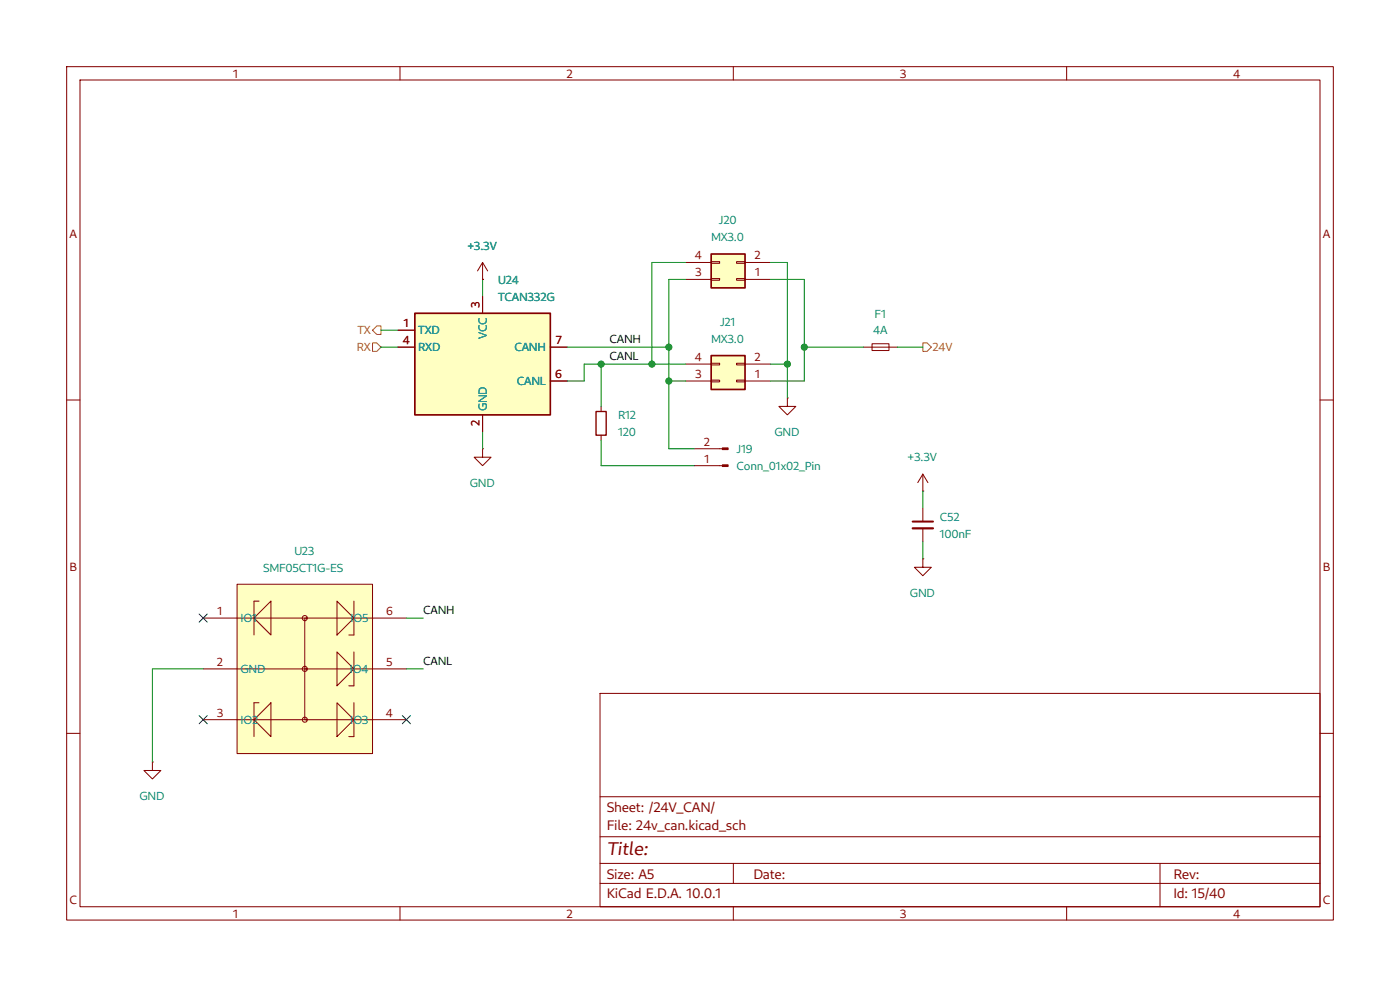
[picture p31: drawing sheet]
(kicad_sch
 (version 20250114)
 (generator "eeschema")
 (generator_version "9.0")
 (paper "A5")
 (lib_symbols
  (symbol "Connector:Conn_01x02_Pin"
   (pin_names
    (offset 1.016) (hide yes)) (exclude_from_sim no) (in_bom yes) (on_board yes)
   (property "Reference" "J" (at 0 2.54 0) (effects (font (size 1.27 1.27))))
   (property "Value" "Conn_01x02_Pin" (at 0 -5.08 0) (effects (font (size 1.27 1.27))))
   (property "Footprint" "" (at 0 0 0) (effects (font (size 1.27 1.27)) (hide yes)))
   (property "Datasheet" "~" (at 0 0 0) (effects (font (size 1.27 1.27)) (hide yes)))
   (property "Description" "Generic connector, single row, 01x02, script generated" (at 0 0 0) (effects (font (size 1.27 1.27)) (hide yes)))
   (property "ki_locked" "" (at 0 0 0) (effects (font (size 1.27 1.27))))
   (symbol "Conn_01x02_Pin_1_1"
    (rectangle (start 0.8636 0.127) (end 0 -0.127) (stroke (width 0.1524) (type default)) (fill (type outline)))
    (rectangle (start 0.8636 -2.413) (end 0 -2.667) (stroke (width 0.1524) (type default)) (fill (type outline)))
    (polyline (pts (xy 1.27 0) (xy 0.8636 0)) (stroke (width 0.1524) (type default)) (fill (type none)))
    (polyline (pts (xy 1.27 -2.54) (xy 0.8636 -2.54)) (stroke (width 0.1524) (type default)) (fill (type none)))
    (pin passive line (at 5.08 0 180) (length 3.81) (name "Pin_1" (effects (font (size 1.27 1.27)))) (number "1" (effects (font (size 1.27 1.27)))))
    (pin passive line (at 5.08 -2.54 180) (length 3.81) (name "Pin_2" (effects (font (size 1.27 1.27)))) (number "2" (effects (font (size 1.27 1.27))))))
   (embedded_fonts no))
  (symbol "Connector_Generic:Conn_02x02_Top_Bottom"
   (pin_names
    (offset 1.016) (hide yes)) (exclude_from_sim no) (in_bom yes) (on_board yes)
   (property "Reference" "J" (at 1.27 2.54 0) (effects (font (size 1.27 1.27))))
   (property "Value" "Conn_02x02_Top_Bottom" (at 1.27 -5.08 0) (effects (font (size 1.27 1.27))))
   (property "Footprint" "" (at 0 0 0) (effects (font (size 1.27 1.27)) (hide yes)))
   (property "Datasheet" "~" (at 0 0 0) (effects (font (size 1.27 1.27)) (hide yes)))
   (property "Description" "Generic connector, double row, 02x02, top/bottom pin numbering scheme (row 1: 1...pins_per_row, row2: pins_per_row+1 ... num_pins), script generated (kicad-library-utils/schlib/autogen/connector/)" (at 0 0 0) (effects (font (size 1.27 1.27)) (hide yes)))
   (symbol "Conn_02x02_Top_Bottom_1_1"
    (rectangle (start -1.27 1.27) (end 3.81 -3.81) (stroke (width 0.254) (type default)) (fill (type background)))
    (rectangle (start -1.27 0.127) (end 0 -0.127) (stroke (width 0.1524) (type default)) (fill (type none)))
    (rectangle (start -1.27 -2.413) (end 0 -2.667) (stroke (width 0.1524) (type default)) (fill (type none)))
    (rectangle (start 3.81 0.127) (end 2.54 -0.127) (stroke (width 0.1524) (type default)) (fill (type none)))
    (rectangle (start 3.81 -2.413) (end 2.54 -2.667) (stroke (width 0.1524) (type default)) (fill (type none)))
    (pin passive line (at -5.08 0 0) (length 3.81) (name "Pin_1" (effects (font (size 1.27 1.27)))) (number "1" (effects (font (size 1.27 1.27)))))
    (pin passive line (at -5.08 -2.54 0) (length 3.81) (name "Pin_2" (effects (font (size 1.27 1.27)))) (number "2" (effects (font (size 1.27 1.27)))))
    (pin passive line (at 7.62 0 180) (length 3.81) (name "Pin_3" (effects (font (size 1.27 1.27)))) (number "3" (effects (font (size 1.27 1.27)))))
    (pin passive line (at 7.62 -2.54 180) (length 3.81) (name "Pin_4" (effects (font (size 1.27 1.27)))) (number "4" (effects (font (size 1.27 1.27))))))
   (embedded_fonts no))
  (symbol "Device:C_Small"
   (pin_numbers (hide yes))
   (pin_names
    (offset 0.254) (hide yes)) (exclude_from_sim no) (in_bom yes) (on_board yes)
   (property "Reference" "C" (at 0.254 1.778 0) (effects (font (size 1.27 1.27)) (justify left)))
   (property "Value" "C_Small" (at 0.254 -2.032 0) (effects (font (size 1.27 1.27)) (justify left)))
   (property "Footprint" "" (at 0 0 0) (effects (font (size 1.27 1.27)) (hide yes)))
   (property "Datasheet" "~" (at 0 0 0) (effects (font (size 1.27 1.27)) (hide yes)))
   (property "Description" "Unpolarized capacitor, small symbol" (at 0 0 0) (effects (font (size 1.27 1.27)) (hide yes)))
   (symbol "C_Small_0_1"
    (polyline (pts (xy -1.524 0.508) (xy 1.524 0.508)) (stroke (width 0.3048) (type default)) (fill (type none)))
    (polyline (pts (xy -1.524 -0.508) (xy 1.524 -0.508)) (stroke (width 0.3302) (type default)) (fill (type none))))
   (symbol "C_Small_1_1"
    (pin passive line (at 0 2.54 270) (length 2.032) (name "~" (effects (font (size 1.27 1.27)))) (number "1" (effects (font (size 1.27 1.27)))))
    (pin passive line (at 0 -2.54 90) (length 2.032) (name "~" (effects (font (size 1.27 1.27)))) (number "2" (effects (font (size 1.27 1.27))))))
   (embedded_fonts no))
  (symbol "Device:Fuse_Small"
   (pin_numbers (hide yes))
   (pin_names
    (offset 0.254) (hide yes)) (exclude_from_sim no) (in_bom yes) (on_board yes)
   (property "Reference" "F" (at 0 -1.524 0) (effects (font (size 1.27 1.27))))
   (property "Value" "Fuse_Small" (at 0 1.524 0) (effects (font (size 1.27 1.27))))
   (property "Footprint" "" (at 0 0 0) (effects (font (size 1.27 1.27)) (hide yes)))
   (property "Datasheet" "~" (at 0 0 0) (effects (font (size 1.27 1.27)) (hide yes)))
   (property "Description" "Fuse, small symbol" (at 0 0 0) (effects (font (size 1.27 1.27)) (hide yes)))
   (symbol "Fuse_Small_0_1"
    (rectangle (start -1.27 0.508) (end 1.27 -0.508) (stroke (width 0) (type default)) (fill (type none)))
    (polyline (pts (xy -1.27 0) (xy 1.27 0)) (stroke (width 0) (type default)) (fill (type none))))
   (symbol "Fuse_Small_1_1"
    (pin passive line (at -2.54 0 0) (length 1.27) (name "~" (effects (font (size 1.27 1.27)))) (number "1" (effects (font (size 1.27 1.27)))))
    (pin passive line (at 2.54 0 180) (length 1.27) (name "~" (effects (font (size 1.27 1.27)))) (number "2" (effects (font (size 1.27 1.27))))))
   (embedded_fonts no))
  (symbol "Device:R_Small"
   (pin_numbers (hide yes))
   (pin_names
    (offset 0.254) (hide yes)) (exclude_from_sim no) (in_bom yes) (on_board yes)
   (property "Reference" "R" (at 0.762 0.508 0) (effects (font (size 1.27 1.27)) (justify left)))
   (property "Value" "R_Small" (at 0.762 -1.016 0) (effects (font (size 1.27 1.27)) (justify left)))
   (property "Footprint" "" (at 0 0 0) (effects (font (size 1.27 1.27)) (hide yes)))
   (property "Datasheet" "~" (at 0 0 0) (effects (font (size 1.27 1.27)) (hide yes)))
   (property "Description" "Resistor, small symbol" (at 0 0 0) (effects (font (size 1.27 1.27)) (hide yes)))
   (symbol "R_Small_0_1"
    (rectangle (start -0.762 1.778) (end 0.762 -1.778) (stroke (width 0.2032) (type default)) (fill (type none))))
   (symbol "R_Small_1_1"
    (pin passive line (at 0 2.54 270) (length 0.762) (name "~" (effects (font (size 1.27 1.27)))) (number "1" (effects (font (size 1.27 1.27)))))
    (pin passive line (at 0 -2.54 90) (length 0.762) (name "~" (effects (font (size 1.27 1.27)))) (number "2" (effects (font (size 1.27 1.27))))))
   (embedded_fonts no))
  (symbol "Interface_CAN_LIN:TCAN332G" (exclude_from_sim no) (in_bom yes) (on_board yes)
   (property "Reference" "U" (at -10.16 8.89 0) (effects (font (size 1.27 1.27)) (justify left)))
   (property "Value" "TCAN332G" (at 2.54 8.89 0) (effects (font (size 1.27 1.27)) (justify left)))
   (property "Footprint" "" (at 0 -12.7 0) (effects (font (size 1.27 1.27)
    (italic yes)) (hide yes)))
   (property "Datasheet" "http://www.ti.com/lit/ds/symlink/tcan337.pdf" (at 0 0 0) (effects (font (size 1.27 1.27)) (hide yes)))
   (property "Description" "High-Speed CAN Transceiver with CAN FD, 5Mbps, 3.3V supply, SOT-23-8/SOIC-8" (at 0 0 0) (effects (font (size 1.27 1.27)) (hide yes)))
   (symbol "TCAN332G_0_1"
    (rectangle (start -10.16 7.62) (end 10.16 -7.62) (stroke (width 0.254) (type default)) (fill (type background))))
   (symbol "TCAN332G_1_1"
    (pin input line (at -12.7 5.08 0) (length 2.54) (name "TXD" (effects (font (size 1.27 1.27)))) (number "1" (effects (font (size 1.27 1.27)))))
    (pin tri_state line (at -12.7 2.54 0) (length 2.54) (name "RXD" (effects (font (size 1.27 1.27)))) (number "4" (effects (font (size 1.27 1.27)))))
    (pin no_connect line (at -10.16 -2.54 0) (length 2.54) (hide yes) (name "NC" (effects (font (size 1.27 1.27)))) (number "5" (effects (font (size 1.27 1.27)))))
    (pin no_connect line (at -10.16 -5.08 0) (length 2.54) (hide yes) (name "NC" (effects (font (size 1.27 1.27)))) (number "8" (effects (font (size 1.27 1.27)))))
    (pin power_in line (at 0 10.16 270) (length 2.54) (name "VCC" (effects (font (size 1.27 1.27)))) (number "3" (effects (font (size 1.27 1.27)))))
    (pin power_in line (at 0 -10.16 90) (length 2.54) (name "GND" (effects (font (size 1.27 1.27)))) (number "2" (effects (font (size 1.27 1.27)))))
    (pin bidirectional line (at 12.7 2.54 180) (length 2.54) (name "CANH" (effects (font (size 1.27 1.27)))) (number "7" (effects (font (size 1.27 1.27)))))
    (pin bidirectional line (at 12.7 -2.54 180) (length 2.54) (name "CANL" (effects (font (size 1.27 1.27)))) (number "6" (effects (font (size 1.27 1.27))))))
   (embedded_fonts no))
  (symbol "LCSC:SMF05CT1G-ES" (exclude_from_sim no) (in_bom yes) (on_board yes)
   (property "Reference" "U" (at 0 12.7 0) (effects (font (size 1.27 1.27))))
   (property "Value" "SMF05CT1G-ES" (at 0 -12.7 0) (effects (font (size 1.27 1.27))))
   (property "Footprint" "easyeda2kicad:SOT-363_L2.0-W1.3-P0.65-LS2.1-BR" (at 0 -15.24 0) (effects (font (size 1.27 1.27)) (hide yes)))
   (property "Datasheet" "" (at 0 0 0) (effects (font (size 1.27 1.27)) (hide yes)))
   (property "Description" "" (at 0 0 0) (effects (font (size 1.27 1.27)) (hide yes)))
   (property "LCSC Part" "C5180312" (at 0 -17.78 0) (effects (font (size 1.27 1.27)) (hide yes)))
   (symbol "SMF05CT1G-ES_0_1"
    (rectangle (start -10.16 12.7) (end 10.16 -12.7) (stroke (width 0) (type default)) (fill (type background)))
    (polyline (pts (xy -10.16 7.62) (xy 10.16 7.62)) (stroke (width 0) (type default)) (fill (type none)))
    (polyline (pts (xy -10.16 0) (xy 0 0)) (stroke (width 0) (type default)) (fill (type none)))
    (polyline (pts (xy -10.16 -7.62) (xy 10.16 -7.62)) (stroke (width 0) (type default)) (fill (type none)))
    (polyline (pts (xy -7.62 10.16) (xy -6.86 10.16)) (stroke (width 0) (type default)) (fill (type none)))
    (polyline (pts (xy -7.62 5.08) (xy -7.62 10.16)) (stroke (width 0) (type default)) (fill (type none)))
    (polyline (pts (xy -7.62 -5.08) (xy -6.86 -5.08)) (stroke (width 0) (type default)) (fill (type none)))
    (polyline (pts (xy -7.62 -10.16) (xy -7.62 -5.08)) (stroke (width 0) (type default)) (fill (type none)))
    (polyline (pts (xy -5.08 10.16) (xy -7.62 7.62) (xy -5.08 5.08) (xy -5.08 10.16)) (stroke (width 0) (type default)) (fill (type background)))
    (polyline (pts (xy -5.08 -5.08) (xy -7.62 -7.62) (xy -5.08 -10.16) (xy -5.08 -5.08)) (stroke (width 0) (type default)) (fill (type background)))
    (circle (center 0 7.62) (radius 0.38) (stroke (width 0) (type default)) (fill (type none)))
    (polyline (pts (xy 0 0) (xy 10.16 0)) (stroke (width 0) (type default)) (fill (type none)))
    (circle (center 0 0) (radius 0.38) (stroke (width 0) (type default)) (fill (type none)))
    (polyline (pts (xy 0 -7.62) (xy 0 7.62)) (stroke (width 0) (type default)) (fill (type none)))
    (circle (center 0 -7.62) (radius 0.38) (stroke (width 0) (type default)) (fill (type none)))
    (arc (start 0.25 7.62) (mid 0.25 7.62) (end 0.25 7.62) (stroke (width 0) (type default)) (fill (type none)))
    (arc (start 0.25 0) (mid 0.25 0) (end 0.25 0) (stroke (width 0) (type default)) (fill (type none)))
    (arc (start 0.25 -7.62) (mid 0.25 -7.62) (end 0.25 -7.62) (stroke (width 0) (type default)) (fill (type none)))
    (polyline (pts (xy 4.83 5.08) (xy 7.37 7.62) (xy 4.83 10.16) (xy 4.83 5.08)) (stroke (width 0) (type default)) (fill (type background)))
    (polyline (pts (xy 4.83 -2.54) (xy 7.37 0) (xy 4.83 2.54) (xy 4.83 -2.54)) (stroke (width 0) (type default)) (fill (type background)))
    (polyline (pts (xy 4.83 -10.16) (xy 7.37 -7.62) (xy 4.83 -5.08) (xy 4.83 -10.16)) (stroke (width 0) (type default)) (fill (type background)))
    (polyline (pts (xy 7.37 10.16) (xy 7.37 5.08)) (stroke (width 0) (type default)) (fill (type none)))
    (polyline (pts (xy 7.37 5.08) (xy 6.6 5.08)) (stroke (width 0) (type default)) (fill (type none)))
    (polyline (pts (xy 7.37 2.54) (xy 7.37 -2.54)) (stroke (width 0) (type default)) (fill (type none)))
    (polyline (pts (xy 7.37 -2.54) (xy 6.6 -2.54)) (stroke (width 0) (type default)) (fill (type none)))
    (polyline (pts (xy 7.37 -5.08) (xy 7.37 -10.16)) (stroke (width 0) (type default)) (fill (type none)))
    (polyline (pts (xy 7.37 -10.16) (xy 6.6 -10.16)) (stroke (width 0) (type default)) (fill (type none)))
    (pin input line (at -15.24 7.62 0) (length 5.08) (name "IO1" (effects (font (size 1.27 1.27)))) (number "1" (effects (font (size 1.27 1.27)))))
    (pin input line (at -15.24 0 0) (length 5.08) (name "GND" (effects (font (size 1.27 1.27)))) (number "2" (effects (font (size 1.27 1.27)))))
    (pin input line (at -15.24 -7.62 0) (length 5.08) (name "IO2" (effects (font (size 1.27 1.27)))) (number "3" (effects (font (size 1.27 1.27)))))
    (pin input line (at 15.24 7.62 180) (length 5.08) (name "IO5" (effects (font (size 1.27 1.27)))) (number "6" (effects (font (size 1.27 1.27)))))
    (pin input line (at 15.24 0 180) (length 5.08) (name "IO4" (effects (font (size 1.27 1.27)))) (number "5" (effects (font (size 1.27 1.27)))))
    (pin input line (at 15.24 -7.62 180) (length 5.08) (name "IO3" (effects (font (size 1.27 1.27)))) (number "4" (effects (font (size 1.27 1.27))))))
   (embedded_fonts no))
  (symbol "power:+3.3V"
   (power)
   (pin_numbers (hide yes))
   (pin_names
    (offset 0) (hide yes)) (exclude_from_sim no) (in_bom yes) (on_board yes)
   (property "Reference" "#PWR" (at 0 -3.81 0) (effects (font (size 1.27 1.27)) (hide yes)))
   (property "Value" "+3.3V" (at 0 3.556 0) (effects (font (size 1.27 1.27))))
   (property "Footprint" "" (at 0 0 0) (effects (font (size 1.27 1.27)) (hide yes)))
   (property "Datasheet" "" (at 0 0 0) (effects (font (size 1.27 1.27)) (hide yes)))
   (property "Description" "Power symbol creates a global label with name \"+3.3V\"" (at 0 0 0) (effects (font (size 1.27 1.27)) (hide yes)))
   (symbol "+3.3V_0_1"
    (polyline (pts (xy -0.762 1.27) (xy 0 2.54)) (stroke (width 0) (type default)) (fill (type none)))
    (polyline (pts (xy 0 2.54) (xy 0.762 1.27)) (stroke (width 0) (type default)) (fill (type none)))
    (polyline (pts (xy 0 0) (xy 0 2.54)) (stroke (width 0) (type default)) (fill (type none))))
   (symbol "+3.3V_1_1"
    (pin power_in line (at 0 0 90) (length 0) (name "~" (effects (font (size 1.27 1.27)))) (number "1" (effects (font (size 1.27 1.27))))))
   (embedded_fonts no))
  (symbol "power:GND"
   (power)
   (pin_numbers (hide yes))
   (pin_names
    (offset 0) (hide yes)) (exclude_from_sim no) (in_bom yes) (on_board yes)
   (property "Reference" "#PWR" (at 0 -6.35 0) (effects (font (size 1.27 1.27)) (hide yes)))
   (property "Value" "GND" (at 0 -3.81 0) (effects (font (size 1.27 1.27))))
   (property "Footprint" "" (at 0 0 0) (effects (font (size 1.27 1.27)) (hide yes)))
   (property "Datasheet" "" (at 0 0 0) (effects (font (size 1.27 1.27)) (hide yes)))
   (property "Description" "Power symbol creates a global label with name \"GND\" , ground" (at 0 0 0) (effects (font (size 1.27 1.27)) (hide yes)))
   (symbol "GND_0_1"
    (polyline (pts (xy 0 0) (xy 0 -1.27) (xy 1.27 -1.27) (xy 0 -2.54) (xy -1.27 -1.27) (xy 0 -1.27)) (stroke (width 0) (type default)) (fill (type none))))
   (symbol "GND_1_1"
    (pin power_in line (at 0 0 270) (length 0) (name "~" (effects (font (size 1.27 1.27)))) (number "1" (effects (font (size 1.27 1.27))))))
   (embedded_fonts no)))
 (junction
  (at 118.11 54.61)
  (diameter 0)
  (color 0 0 0 0))
 (junction
  (at 90.17 54.61)
  (diameter 0)
  (color 0 0 0 0))
 (junction
  (at 120.65 52.07)
  (diameter 0)
  (color 0 0 0 0))
 (junction
  (at 97.79 54.61)
  (diameter 0)
  (color 0 0 0 0))
 (junction
  (at 100.33 52.07)
  (diameter 0)
  (color 0 0 0 0))
 (junction
  (at 100.33 57.15)
  (diameter 0)
  (color 0 0 0 0))
 (no_connect
  (at 60.96 107.95))
 (no_connect
  (at 30.48 107.95))
 (no_connect
  (at 30.48 92.71))
 (wire
  (pts (xy 134.62 52.07) (xy 138.43 52.07))
  (stroke (width 0) (type default)))
 (wire
  (pts (xy 97.79 54.61) (xy 102.87 54.61))
  (stroke (width 0) (type default)))
 (wire
  (pts (xy 22.86 114.3) (xy 22.86 100.33))
  (stroke (width 0) (type default)))
 (wire
  (pts (xy 85.09 52.07) (xy 100.33 52.07))
  (stroke (width 0) (type default)))
 (wire
  (pts (xy 72.39 41.91) (xy 72.39 44.45))
  (stroke (width 0) (type default)))
 (wire
  (pts (xy 97.79 54.61) (xy 97.79 39.37))
  (stroke (width 0) (type default)))
 (wire
  (pts (xy 90.17 66.04) (xy 90.17 69.85))
  (stroke (width 0) (type default)))
 (wire
  (pts (xy 90.17 54.61) (xy 90.17 60.96))
  (stroke (width 0) (type default)))
 (wire
  (pts (xy 138.43 73.66) (xy 138.43 76.2))
  (stroke (width 0) (type default)))
 (wire
  (pts (xy 57.15 52.07) (xy 59.69 52.07))
  (stroke (width 0) (type default)))
 (wire
  (pts (xy 87.63 57.15) (xy 87.63 54.61))
  (stroke (width 0) (type default)))
 (wire
  (pts (xy 115.57 57.15) (xy 120.65 57.15))
  (stroke (width 0) (type default)))
 (wire
  (pts (xy 100.33 52.07) (xy 100.33 57.15))
  (stroke (width 0) (type default)))
 (wire
  (pts (xy 22.86 100.33) (xy 30.48 100.33))
  (stroke (width 0) (type default)))
 (wire
  (pts (xy 120.65 57.15) (xy 120.65 52.07))
  (stroke (width 0) (type default)))
 (wire
  (pts (xy 118.11 39.37) (xy 115.57 39.37))
  (stroke (width 0) (type default)))
 (wire
  (pts (xy 100.33 57.15) (xy 102.87 57.15))
  (stroke (width 0) (type default)))
 (wire
  (pts (xy 57.15 49.53) (xy 59.69 49.53))
  (stroke (width 0) (type default)))
 (wire
  (pts (xy 100.33 41.91) (xy 102.87 41.91))
  (stroke (width 0) (type default)))
 (wire
  (pts (xy 100.33 67.31) (xy 104.14 67.31))
  (stroke (width 0) (type default)))
 (wire
  (pts (xy 115.57 54.61) (xy 118.11 54.61))
  (stroke (width 0) (type default)))
 (wire
  (pts (xy 120.65 41.91) (xy 120.65 52.07))
  (stroke (width 0) (type default)))
 (wire
  (pts (xy 138.43 81.28) (xy 138.43 83.82))
  (stroke (width 0) (type default)))
 (wire
  (pts (xy 115.57 41.91) (xy 120.65 41.91))
  (stroke (width 0) (type default)))
 (wire
  (pts (xy 85.09 57.15) (xy 87.63 57.15))
  (stroke (width 0) (type default)))
 (wire
  (pts (xy 120.65 52.07) (xy 129.54 52.07))
  (stroke (width 0) (type default)))
 (wire
  (pts (xy 60.96 100.33) (xy 63.5 100.33))
  (stroke (width 0) (type default)))
 (wire
  (pts (xy 87.63 54.61) (xy 90.17 54.61))
  (stroke (width 0) (type default)))
 (wire
  (pts (xy 100.33 52.07) (xy 100.33 41.91))
  (stroke (width 0) (type default)))
 (wire
  (pts (xy 72.39 64.77) (xy 72.39 67.31))
  (stroke (width 0) (type default)))
 (wire
  (pts (xy 100.33 57.15) (xy 100.33 67.31))
  (stroke (width 0) (type default)))
 (wire
  (pts (xy 118.11 54.61) (xy 118.11 59.69))
  (stroke (width 0) (type default)))
 (wire
  (pts (xy 60.96 92.71) (xy 63.5 92.71))
  (stroke (width 0) (type default)))
 (wire
  (pts (xy 90.17 69.85) (xy 104.14 69.85))
  (stroke (width 0) (type default)))
 (wire
  (pts (xy 97.79 39.37) (xy 102.87 39.37))
  (stroke (width 0) (type default)))
 (wire
  (pts (xy 118.11 39.37) (xy 118.11 54.61))
  (stroke (width 0) (type default)))
 (wire
  (pts (xy 90.17 54.61) (xy 97.79 54.61))
  (stroke (width 0) (type default)))
 (label "CANL"
  (at 63.5 100.33 0)
  (effects (font (size 1.27 1.27)) (justify left bottom)))
 (label "CANH"
  (at 91.44 52.07 0)
  (effects (font (size 1.27 1.27)) (justify left bottom)))
 (label "CANH"
  (at 63.5 92.71 0)
  (effects (font (size 1.27 1.27)) (justify left bottom)))
 (label "CANL"
  (at 91.44 54.61 0)
  (effects (font (size 1.27 1.27)) (justify left bottom)))
 (hierarchical_label "24V"
  (shape output)
  (at 138.43 52.07 0)
  (effects (font (size 1.27 1.27)) (justify left)))
 (hierarchical_label "RX"
  (shape input)
  (at 57.15 52.07 180)
  (effects (font (size 1.27 1.27)) (justify right)))
 (hierarchical_label "TX"
  (shape output)
  (at 57.15 49.53 180)
  (effects (font (size 1.27 1.27)) (justify right)))
 (symbol
  (lib_id "LCSC:SMF05CT1G-ES")
  (at 45.72 100.33 0)
  (unit 1)
  (exclude_from_sim no)
  (in_bom yes)
  (on_board yes)
  (dnp no)
  (fields_autoplaced yes)
  (property "Reference" "U23" (at 45.72 82.55 0) (effects (font (size 1.27 1.27))))
  (property "Value" "SMF05CT1G-ES" (at 45.72 85.09 0) (effects (font (size 1.27 1.27))))
  (property "Footprint" "Package_TO_SOT_SMD:SOT-363_SC-70-6" (at 45.72 115.57 0) (effects (font (size 1.27 1.27)) (hide yes)))
  (property "Datasheet" "" (at 45.72 100.33 0) (effects (font (size 1.27 1.27)) (hide yes)))
  (property "Description" "" (at 45.72 100.33 0) (effects (font (size 1.27 1.27)) (hide yes)))
  (property "LCSC Part" "C5180312" (at 45.72 118.11 0) (effects (font (size 1.27 1.27)) (hide yes)))
  (property "LCSC" "C5180312" (at 45.72 82.55 0) (effects (font (size 1.27 1.27)) (hide yes)))
  (pin "2")
  (pin "6")
  (pin "1")
  (pin "3")
  (pin "4")
  (pin "5"))
 (symbol
  (lib_id "power:GND")
  (at 72.39 67.31 0)
  (unit 1)
  (exclude_from_sim no)
  (in_bom yes)
  (on_board yes)
  (dnp no)
  (fields_autoplaced yes)
  (property "Reference" "#PWR0127" (at 72.39 73.66 0) (effects (font (size 1.27 1.27)) (hide yes)))
  (property "Value" "GND" (at 72.39 72.39 0) (effects (font (size 1.27 1.27))))
  (property "Footprint" "" (at 72.39 67.31 0) (effects (font (size 1.27 1.27)) (hide yes)))
  (property "Datasheet" "" (at 72.39 67.31 0) (effects (font (size 1.27 1.27)) (hide yes)))
  (property "Description" "Power symbol creates a global label with name \"GND\" , ground" (at 72.39 67.31 0) (effects (font (size 1.27 1.27)) (hide yes)))
  (pin "1"))
 (symbol
  (lib_id "Device:Fuse_Small")
  (at 132.08 52.07 0)
  (unit 1)
  (exclude_from_sim no)
  (in_bom yes)
  (on_board yes)
  (dnp no)
  (fields_autoplaced yes)
  (property "Reference" "F1" (at 132.08 46.99 0) (effects (font (size 1.27 1.27))))
  (property "Value" "4A" (at 132.08 49.53 0) (effects (font (size 1.27 1.27))))
  (property "Footprint" "Fuse:Fuseholder_Littelfuse_Nano2_154x" (at 132.08 52.07 0) (effects (font (size 1.27 1.27)) (hide yes)))
  (property "Datasheet" "~" (at 132.08 52.07 0) (effects (font (size 1.27 1.27)) (hide yes)))
  (property "Description" "Fuse, small symbol" (at 132.08 52.07 0) (effects (font (size 1.27 1.27)) (hide yes)))
  (property "LCSC" "C108518" (at 132.08 46.99 0) (effects (font (size 1.27 1.27)) (hide yes)))
  (pin "1")
  (pin "2"))
 (symbol
  (lib_id "Interface_CAN_LIN:TCAN332G")
  (at 72.39 54.61 0)
  (unit 1)
  (exclude_from_sim no)
  (in_bom yes)
  (on_board yes)
  (dnp no)
  (fields_autoplaced yes)
  (property "Reference" "U24" (at 74.7296 41.91 0) (effects (font (size 1.27 1.27)) (justify left)))
  (property "Value" "TCAN332G" (at 74.7296 44.45 0) (effects (font (size 1.27 1.27)) (justify left)))
  (property "Footprint" "Package_SO:SOIC-8_3.9x4.9mm_P1.27mm" (at 72.39 67.31 0) (effects (font (size 1.27 1.27)
    (italic yes)) (hide yes)))
  (property "Datasheet" "http://www.ti.com/lit/ds/symlink/tcan337.pdf" (at 72.39 54.61 0) (effects (font (size 1.27 1.27)) (hide yes)))
  (property "Description" "High-Speed CAN Transceiver with CAN FD, 5Mbps, 3.3V supply, SOT-23-8/SOIC-8" (at 72.39 54.61 0) (effects (font (size 1.27 1.27)) (hide yes)))
  (property "LCSC" "C191010" (at 74.7296 41.91 0) (effects (font (size 1.27 1.27)) (hide yes)))
  (pin "6")
  (pin "7")
  (pin "1")
  (pin "4")
  (pin "5")
  (pin "8")
  (pin "3")
  (pin "2"))
 (symbol
  (lib_id "power:+3.3V")
  (at 72.39 41.91 0)
  (unit 1)
  (exclude_from_sim no)
  (in_bom yes)
  (on_board yes)
  (dnp no)
  (fields_autoplaced yes)
  (property "Reference" "#PWR0126" (at 72.39 45.72 0) (effects (font (size 1.27 1.27)) (hide yes)))
  (property "Value" "+3.3V" (at 72.39 36.83 0) (effects (font (size 1.27 1.27))))
  (property "Footprint" "" (at 72.39 41.91 0) (effects (font (size 1.27 1.27)) (hide yes)))
  (property "Datasheet" "" (at 72.39 41.91 0) (effects (font (size 1.27 1.27)) (hide yes)))
  (property "Description" "Power symbol creates a global label with name \"+3.3V\"" (at 72.39 41.91 0) (effects (font (size 1.27 1.27)) (hide yes)))
  (pin "1"))
 (symbol
  (lib_id "Device:R_Small")
  (at 90.17 63.5 0)
  (unit 1)
  (exclude_from_sim no)
  (in_bom yes)
  (on_board yes)
  (dnp no)
  (fields_autoplaced yes)
  (property "Reference" "R12" (at 92.71 62.23 0) (effects (font (size 1.27 1.27)) (justify left)))
  (property "Value" "120" (at 92.71 64.77 0) (effects (font (size 1.27 1.27)) (justify left)))
  (property "Footprint" "Resistor_SMD:R_0603_1608Metric" (at 90.17 63.5 0) (effects (font (size 1.27 1.27)) (hide yes)))
  (property "Datasheet" "~" (at 90.17 63.5 0) (effects (font (size 1.27 1.27)) (hide yes)))
  (property "Description" "Resistor, small symbol" (at 90.17 63.5 0) (effects (font (size 1.27 1.27)) (hide yes)))
  (property "LCSC" "C22787" (at 92.71 62.23 0) (effects (font (size 1.27 1.27)) (hide yes)))
  (pin "1")
  (pin "2"))
 (symbol
  (lib_id "Connector_Generic:Conn_02x02_Top_Bottom")
  (at 110.49 41.91 180)
  (unit 1)
  (exclude_from_sim no)
  (in_bom yes)
  (on_board yes)
  (dnp no)
  (fields_autoplaced yes)
  (property "Reference" "J20" (at 109.22 33.02 0) (effects (font (size 1.27 1.27))))
  (property "Value" "MX3.0" (at 109.22 35.56 0) (effects (font (size 1.27 1.27))))
  (property "Footprint" "Connector_Molex:Molex_Micro-Fit_3.0_43045-0412_2x02_P3.00mm_Vertical" (at 110.49 41.91 0) (effects (font (size 1.27 1.27)) (hide yes)))
  (property "Datasheet" "~" (at 110.49 41.91 0) (effects (font (size 1.27 1.27)) (hide yes)))
  (property "Description" "Generic connector, double row, 02x02, top/bottom pin numbering scheme (row 1: 1...pins_per_row, row2: pins_per_row+1 ... num_pins), script generated (kicad-library-utils/schlib/autogen/connector/)" (at 110.49 41.91 0) (effects (font (size 1.27 1.27)) (hide yes)))
  (property "LCSC" "C277721" (at 109.22 33.02 0) (effects (font (size 1.27 1.27)) (hide yes)))
  (pin "4")
  (pin "2")
  (pin "1")
  (pin "3"))
 (symbol
  (lib_id "power:+3.3V")
  (at 138.43 73.66 0)
  (unit 1)
  (exclude_from_sim no)
  (in_bom yes)
  (on_board yes)
  (dnp no)
  (fields_autoplaced yes)
  (property "Reference" "#PWR0129" (at 138.43 77.47 0) (effects (font (size 1.27 1.27)) (hide yes)))
  (property "Value" "+3.3V" (at 138.43 68.58 0) (effects (font (size 1.27 1.27))))
  (property "Footprint" "" (at 138.43 73.66 0) (effects (font (size 1.27 1.27)) (hide yes)))
  (property "Datasheet" "" (at 138.43 73.66 0) (effects (font (size 1.27 1.27)) (hide yes)))
  (property "Description" "Power symbol creates a global label with name \"+3.3V\"" (at 138.43 73.66 0) (effects (font (size 1.27 1.27)) (hide yes)))
  (pin "1"))
 (symbol
  (lib_id "Connector_Generic:Conn_02x02_Top_Bottom")
  (at 110.49 57.15 180)
  (unit 1)
  (exclude_from_sim no)
  (in_bom yes)
  (on_board yes)
  (dnp no)
  (fields_autoplaced yes)
  (property "Reference" "J21" (at 109.22 48.26 0) (effects (font (size 1.27 1.27))))
  (property "Value" "MX3.0" (at 109.22 50.8 0) (effects (font (size 1.27 1.27))))
  (property "Footprint" "Connector_Molex:Molex_Micro-Fit_3.0_43045-0412_2x02_P3.00mm_Vertical" (at 110.49 57.15 0) (effects (font (size 1.27 1.27)) (hide yes)))
  (property "Datasheet" "~" (at 110.49 57.15 0) (effects (font (size 1.27 1.27)) (hide yes)))
  (property "Description" "Generic connector, double row, 02x02, top/bottom pin numbering scheme (row 1: 1...pins_per_row, row2: pins_per_row+1 ... num_pins), script generated (kicad-library-utils/schlib/autogen/connector/)" (at 110.49 57.15 0) (effects (font (size 1.27 1.27)) (hide yes)))
  (property "LCSC" "C277721" (at 109.22 48.26 0) (effects (font (size 1.27 1.27)) (hide yes)))
  (pin "4")
  (pin "2")
  (pin "1")
  (pin "3"))
 (symbol
  (lib_id "Connector:Conn_01x02_Pin")
  (at 109.22 69.85 180)
  (unit 1)
  (exclude_from_sim no)
  (in_bom yes)
  (on_board yes)
  (dnp no)
  (fields_autoplaced yes)
  (property "Reference" "J19" (at 110.49 67.31 0) (effects (font (size 1.27 1.27)) (justify right)))
  (property "Value" "Conn_01x02_Pin" (at 110.49 69.85 0) (effects (font (size 1.27 1.27)) (justify right)))
  (property "Footprint" "Connector_PinHeader_2.54mm:PinHeader_1x02_P2.54mm_Vertical" (at 109.22 69.85 0) (effects (font (size 1.27 1.27)) (hide yes)))
  (property "Datasheet" "~" (at 109.22 69.85 0) (effects (font (size 1.27 1.27)) (hide yes)))
  (property "Description" "Generic connector, single row, 01x02, script generated" (at 109.22 69.85 0) (effects (font (size 1.27 1.27)) (hide yes)))
  (property "LCSC" "C492401" (at 110.49 67.31 0) (effects (font (size 1.27 1.27)) (hide yes)))
  (pin "1")
  (pin "2"))
 (symbol
  (lib_id "power:GND")
  (at 22.86 114.3 0)
  (unit 1)
  (exclude_from_sim no)
  (in_bom yes)
  (on_board yes)
  (dnp no)
  (fields_autoplaced yes)
  (property "Reference" "#PWR0140" (at 22.86 120.65 0) (effects (font (size 1.27 1.27)) (hide yes)))
  (property "Value" "GND" (at 22.86 119.38 0) (effects (font (size 1.27 1.27))))
  (property "Footprint" "" (at 22.86 114.3 0) (effects (font (size 1.27 1.27)) (hide yes)))
  (property "Datasheet" "" (at 22.86 114.3 0) (effects (font (size 1.27 1.27)) (hide yes)))
  (property "Description" "Power symbol creates a global label with name \"GND\" , ground" (at 22.86 114.3 0) (effects (font (size 1.27 1.27)) (hide yes)))
  (pin "1"))
 (symbol
  (lib_id "power:GND")
  (at 138.43 83.82 0)
  (unit 1)
  (exclude_from_sim no)
  (in_bom yes)
  (on_board yes)
  (dnp no)
  (fields_autoplaced yes)
  (property "Reference" "#PWR0130" (at 138.43 90.17 0) (effects (font (size 1.27 1.27)) (hide yes)))
  (property "Value" "GND" (at 138.43 88.9 0) (effects (font (size 1.27 1.27))))
  (property "Footprint" "" (at 138.43 83.82 0) (effects (font (size 1.27 1.27)) (hide yes)))
  (property "Datasheet" "" (at 138.43 83.82 0) (effects (font (size 1.27 1.27)) (hide yes)))
  (property "Description" "Power symbol creates a global label with name \"GND\" , ground" (at 138.43 83.82 0) (effects (font (size 1.27 1.27)) (hide yes)))
  (pin "1"))
 (symbol
  (lib_id "Device:C_Small")
  (at 138.43 78.74 0)
  (unit 1)
  (exclude_from_sim no)
  (in_bom yes)
  (on_board yes)
  (dnp no)
  (fields_autoplaced yes)
  (property "Reference" "C52" (at 140.97 77.4763 0) (effects (font (size 1.27 1.27)) (justify left)))
  (property "Value" "100nF" (at 140.97 80.0163 0) (effects (font (size 1.27 1.27)) (justify left)))
  (property "Footprint" "Capacitor_SMD:C_0603_1608Metric" (at 138.43 78.74 0) (effects (font (size 1.27 1.27)) (hide yes)))
  (property "Datasheet" "~" (at 138.43 78.74 0) (effects (font (size 1.27 1.27)) (hide yes)))
  (property "Description" "Unpolarized capacitor, small symbol" (at 138.43 78.74 0) (effects (font (size 1.27 1.27)) (hide yes)))
  (property "LCSC" "C14663" (at 140.97 77.4763 0) (effects (font (size 1.27 1.27)) (hide yes)))
  (pin "2")
  (pin "1"))
 (symbol
  (lib_id "power:GND")
  (at 118.11 59.69 0)
  (unit 1)
  (exclude_from_sim no)
  (in_bom yes)
  (on_board yes)
  (dnp no)
  (fields_autoplaced yes)
  (property "Reference" "#PWR0128" (at 118.11 66.04 0) (effects (font (size 1.27 1.27)) (hide yes)))
  (property "Value" "GND" (at 118.11 64.77 0) (effects (font (size 1.27 1.27))))
  (property "Footprint" "" (at 118.11 59.69 0) (effects (font (size 1.27 1.27)) (hide yes)))
  (property "Datasheet" "" (at 118.11 59.69 0) (effects (font (size 1.27 1.27)) (hide yes)))
  (property "Description" "Power symbol creates a global label with name \"GND\" , ground" (at 118.11 59.69 0) (effects (font (size 1.27 1.27)) (hide yes)))
  (pin "1")))
